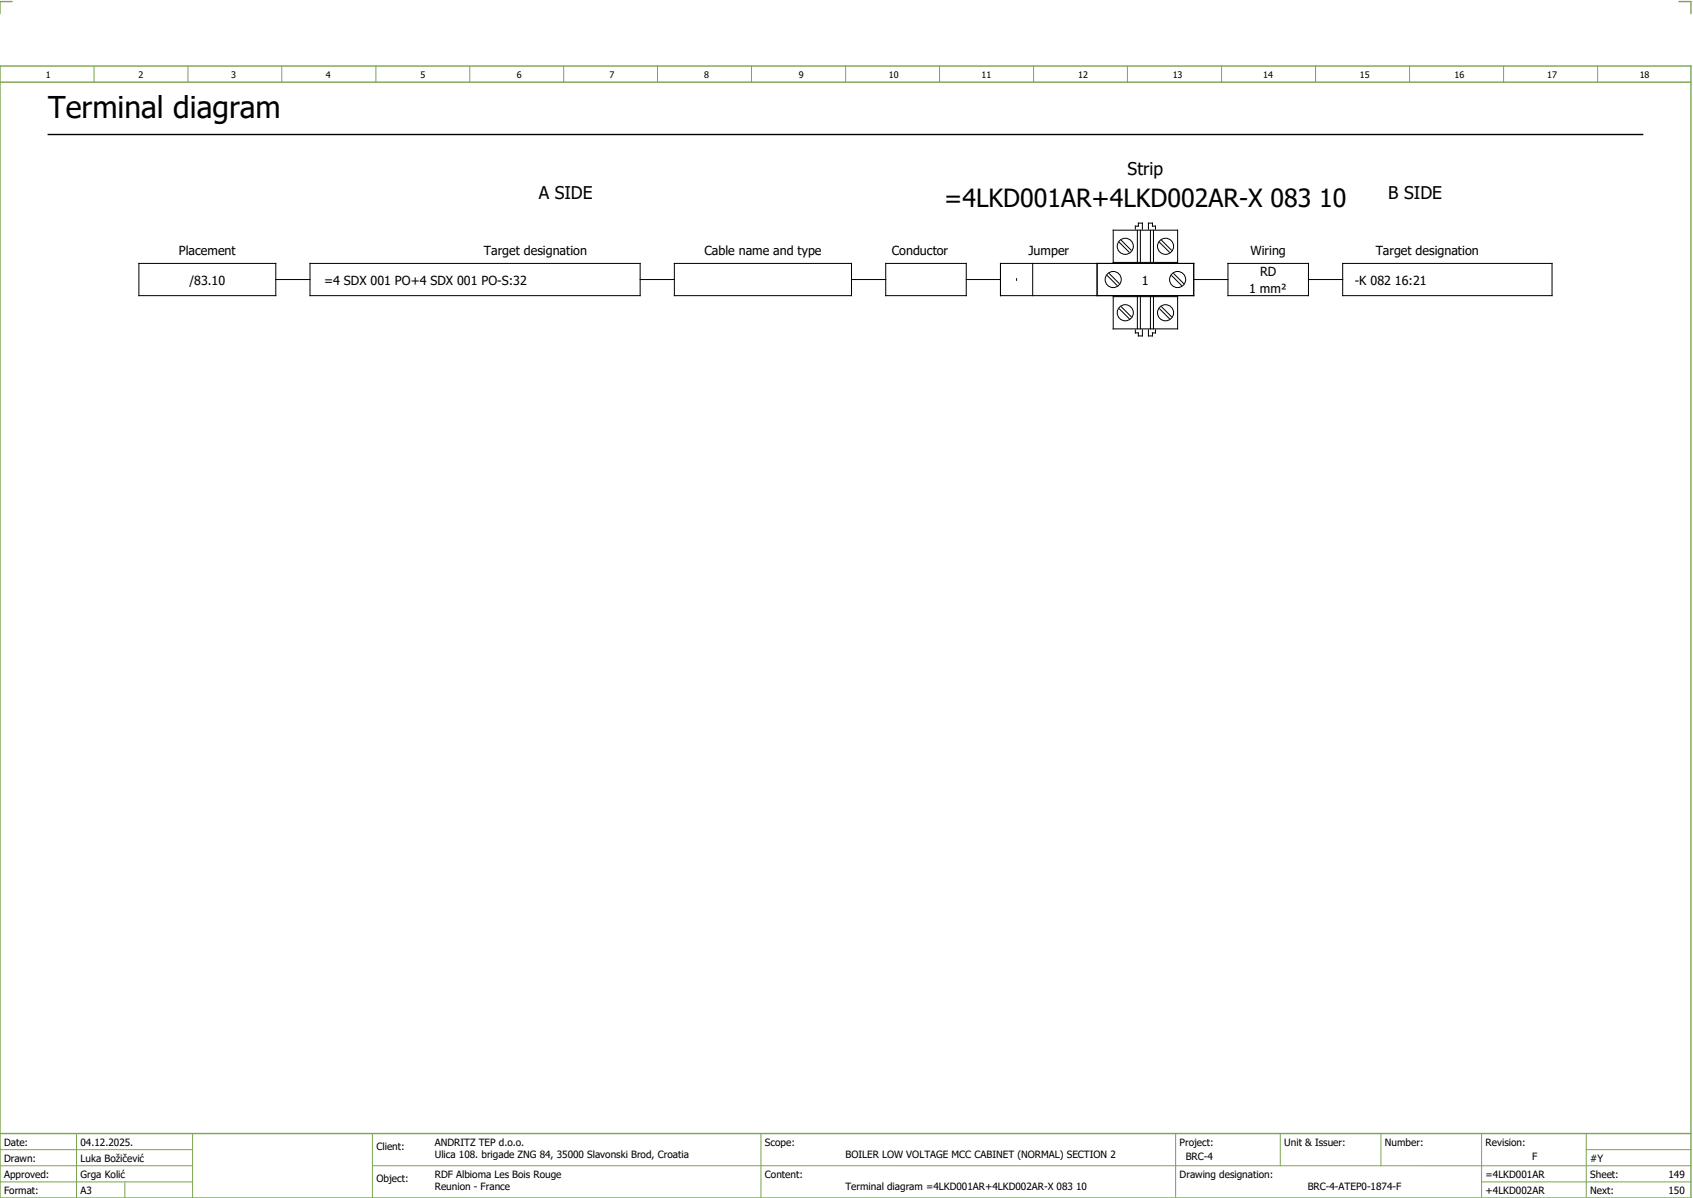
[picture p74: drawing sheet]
<svg xmlns="http://www.w3.org/2000/svg" width="421mm" height="297mm" viewBox="0 0 421 297" stroke-linecap="round" stroke-linejoin="round" font-family="sans-serif">
<defs><g id="words">
<text font-size="7.5" x="12" y="29.4">Terminal diagram</text>
<text font-size="6.2" x="234.5" y="51.4">=4LKD001AR+4LKD002AR-X 083 10</text>
<g font-size="4.3">
<text x="280.1" y="43.4">Strip</text>
<text x="133.8" y="49.4">A SIDE</text>
<text x="344.8" y="49.4">B SIDE</text>
</g>
<g font-size="3.1">
<text x="44.4" y="63.4">Placement</text>
<text x="120.2" y="63.4">Target designation</text>
<text x="175" y="63.4">Cable name and type</text>
<text x="221.5" y="63.4">Conductor</text>
<text x="255.4" y="63.4">Jumper</text>
<text x="310.6" y="63.4">Wiring</text>
<text x="341.7" y="63.4">Target designation</text>
<text x="47" y="70.6">/83.10</text>
<text x="80.5" y="70.6">=4 SDX 001 PO+4 SDX 001 PO-S:32</text>
<text x="283.7" y="70.6">1</text>
<text x="313" y="68.6">RD</text>
<text x="336.5" y="70.6">-K 082 16:21</text>
<text x="310.3" y="72.6">1 mm²</text>
</g>
<g font-size="2.5">
<text x="1" y="284.4">Date:</text>
<text x="20" y="284.4">04.12.2025.</text>
<text x="93.5" y="285.4">Client:</text>
<text x="108" y="284.4">ANDRITZ TEP d.o.o.</text>
<text x="108" y="287.4">Ulica 108. brigade ZNG 84, 35000 Slavonski Brod, Croatia</text>
<text x="190" y="284.4">Scope:</text>
<text x="210" y="287.4">BOILER LOW VOLTAGE MCC CABINET (NORMAL) SECTION 2</text>
<text x="293" y="284.4">Project:</text>
<text x="294.5" y="287.9">BRC-4</text>
<text x="319" y="284.4">Unit &amp; Issuer:</text>
<text x="344" y="284.4">Number:</text>
<text x="369" y="284.4">Revision:</text>
<text x="380.6" y="287.9">F</text>
<text x="1" y="288.4">Drawn:</text>
<text x="1" y="292.4">Approved:</text>
<text x="20" y="288.4">Luka Božičević</text>
<text x="20" y="292.4">Grga Kolić</text>
<text x="93.5" y="293.4">Object:</text>
<text x="108" y="292.4">RDF Albioma Les Bois Rouge</text>
<text x="190" y="292.4">Content:</text>
<text x="293" y="292.4">Drawing designation:</text>
<text x="369" y="292.4">=4LKD001AR</text>
<text x="395" y="292.4">Sheet:</text>
<text x="395" y="288.4">#Y</text>
<text x="414.4" y="292.4">149</text>
<text x="1" y="296.4">Format:</text>
<text x="20" y="296.4">A3</text>
<text x="108" y="295.4">Reunion - France</text>
<text x="210" y="295.4">Terminal diagram =4LKD001AR+4LKD002AR-X 083 10</text>
<text x="324.8" y="295.4">BRC-4-ATEP0-1874-F</text>
<text x="369" y="296.4">+4LKD002AR</text>
<text x="395" y="296.4">Next:</text>
<text x="414.4" y="296.4">150</text>
</g>
<g font-size="2.2">
<text x="11.4" y="19.4">1</text>
<text x="34.4" y="19.4">2</text>
<text x="57.4" y="19.4">3</text>
<text x="80.9" y="19.4">4</text>
<text x="104.4" y="19.4">5</text>
<text x="128.4" y="19.4">6</text>
<text x="151.4" y="19.4">7</text>
<text x="174.9" y="19.4">8</text>
<text x="198.4" y="19.4">9</text>
<text x="220.8" y="19.4">10</text>
<text x="243.8" y="19.4">11</text>
<text x="267.8" y="19.4">12</text>
<text x="291.3" y="19.4">13</text>
<text x="313.8" y="19.4">14</text>
<text x="337.8" y="19.4">15</text>
<text x="361.3" y="19.4">16</text>
<text x="384.3" y="19.4">17</text>
<text x="407.3" y="19.4">18</text>
</g>
</g></defs>
<path d="M0 16.4h420v281h-420zM3 .4h-3v3M417 .4h3v3M0 20.4h420M0 281.4h420" fill="none" stroke="#7ca552" stroke-width=".35"/>
<g fill="none" stroke="#7ca552" stroke-width=".25">
<path d="M23.4 16.5v4M46.7 16.4v4M70 16.4v4M93.4 16.4v4M116.7 16.5v4M140 16.4v4M163.3 16.4v4M186.7 16.4v4M210 16.4v4M233.4 16.4v4M256.7 16.4v4M280 16.5v4"/>
<path d="M303.4 16.4v4M326.8 16.4v4M350.1 16.4v4M373.5 16.4v4M396.8 16.4v4M0 285.4h47.8M0 293.4h47.8M19 281.4v16M31 293.4v4M47.8 281.4v16M47.8 289.4h-47.8M92.5 281.4v16"/>
<path d="M92.5 289.4h327.5M189 281.4v16M292 281.4v15.8M318 281.4v8M343 281.4v8M368 281.4v15.8M368 293.4h52M394 285.4h26M394 281.4v15.8"/>
</g>
<path d="M12 33.4h396" fill="none" stroke="#000" stroke-width=".35"/>
<g fill="none" stroke="#000" stroke-width=".25">
<path d="M276.5 57.1h16v8h-16zM278.5 59.6l2.5 2.5M282 56.9v-.8h.7v-.7h1.1v1.5M282.5 57.1v8M283.2 57.1v8M285.3 56.9v-1.5h.9v.7h.8v.8M285.8 57.1v8M286.5 57.1v8M288.5 59.6l2.5 2.5M34.5 65.4h34v8h-34zM68.5 69.4h8.5M77 65.4h82v8h-82z"/>
<path d="M159 69.4h8.5M167.5 65.4h44v8h-44zM211.5 69.4h8.5M220 65.4h20v8h-20zM240 69.4h8.5M248.5 65.4h48v8h-48zM252.5 69.1v.5M256.5 65.4v8M272.5 65.4v8M275 68.4l2.5 2.5M275.5 67.9l2.5 2.5M276.5 73.6h16v8h-16z"/>
<path d="M278 60.1l2.5 2.5M278 76.6l2.5 2.5M278.5 76.1l2.5 2.5M282.5 73.6v8M283.2 73.6v8M285.8 73.6v8M286.5 73.6v8M288 60.1l2.5 2.5M288 76.6l2.5 2.5M288.5 76.1l2.5 2.5M291 68.4l2.5 2.5M291.5 67.9l2.5 2.5"/>
<path d="M296.5 69.4h8.5M305 65.4h20v8h-20zM325 69.4h8.5M333.5 65.4h52v8h-52zM282 81.9v.7h.7v.8h1.1v-1.5M285.3 81.9v1.5h.9v-.8h.8v-.7"/>
<circle cx="276.5" cy="69.4" r="2"/>
<circle cx="279.5" cy="77.6" r="2"/>
<circle cx="279.5" cy="61.1" r="2"/>
<circle cx="289.5" cy="77.6" r="2"/>
<circle cx="289.5" cy="61.1" r="2"/>
<circle cx="292.5" cy="69.4" r="2"/>
</g>
<use href="#words"/>
</svg>
